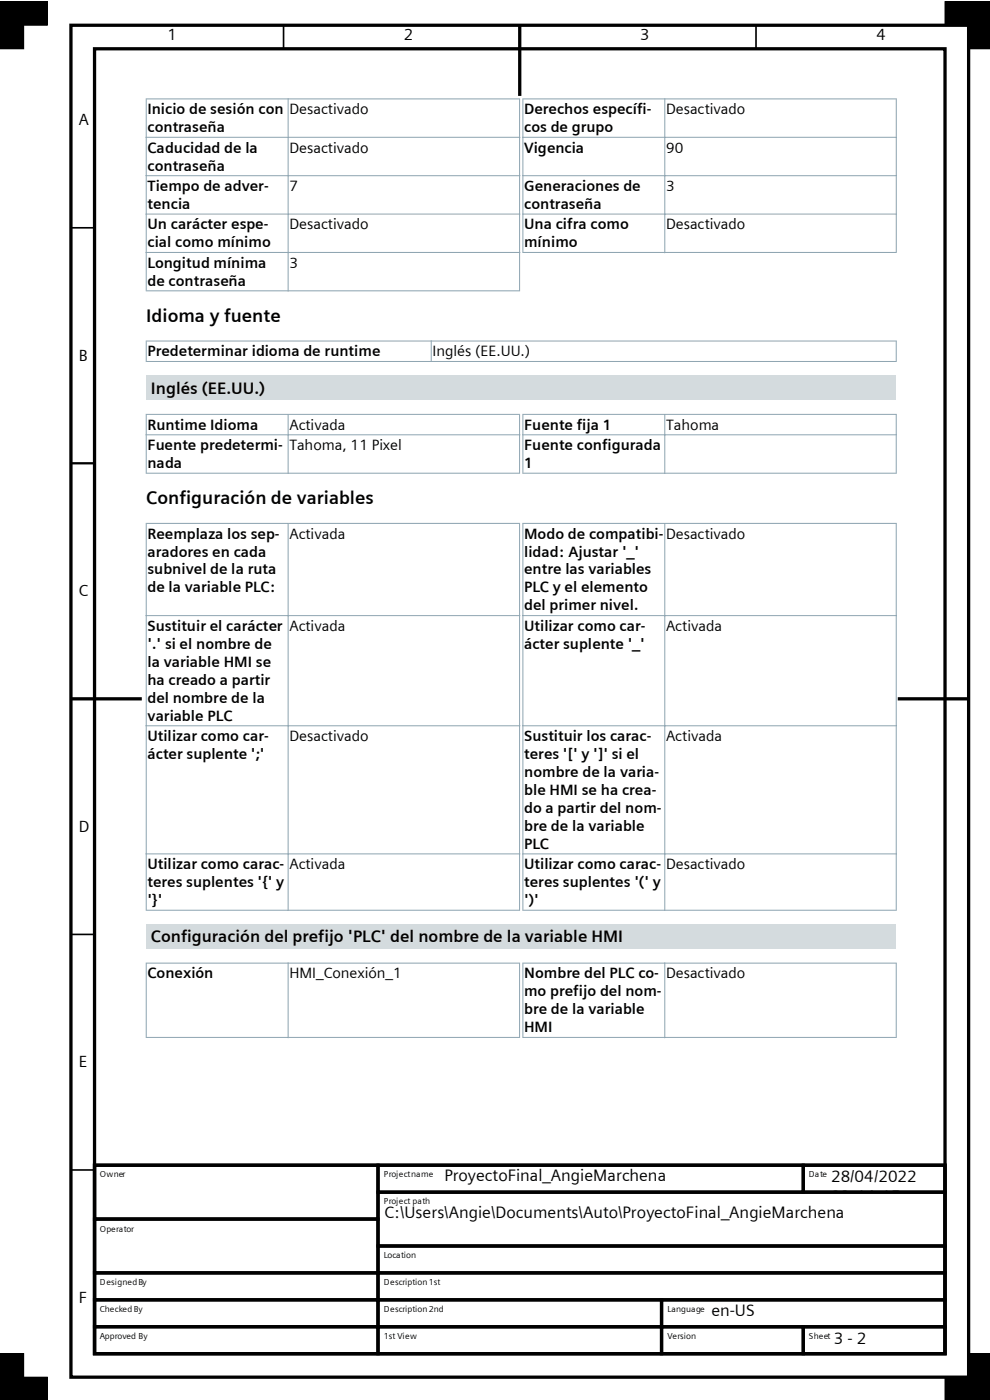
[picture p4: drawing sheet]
<svg xmlns="http://www.w3.org/2000/svg" width="210mm" height="297mm" viewBox="0 0 210 297" stroke-linecap="round" stroke-linejoin="round" font-family="sans-serif">
<defs><g id="words">
<g font-size="3.9">
<text x="31" y="68.3">Idioma y fuente</text>
<text x="31" y="107">Configuración de variables</text>
</g>
<g font-size="3.5">
<text x="32" y="83.5">Inglés (EE.UU.)</text>
<text x="32" y="199.9">Configuración del prefijo 'PLC' del nombre de la variable HMI</text>
<text x="94.3" y="250.5">ProyectoFinal_AngieMarchena</text>
<text x="176.3" y="250.8">28/04/2022</text>
<text x="176.3" y="255">23:14:15</text>
<text x="81.5" y="258.4">C:\Users\Angie\Documents\Auto\ProyectoFinal_AngieMarchena</text>
<text x="150.9" y="279.1">en-US</text>
<text x="176.9" y="285.2">3 - 2</text>
</g>
<g font-size="3.4">
<text x="35.6" y="8.6">1</text>
<text x="85.7" y="8.6">2</text>
<text x="135.8" y="8.6">3</text>
<text x="185.9" y="8.6">4</text>
<text x="16.7" y="26.5">A</text>
<text x="16.7" y="76.5">B</text>
<text x="16.7" y="126.5">C</text>
<text x="16.7" y="176.4">D</text>
<text x="16.7" y="226.4">E</text>
<text x="16.7" y="276.4">F</text>
</g>
<g font-size="3.2">
<text x="31.3" y="24.2">Inicio de sesión con</text>
<text x="31.3" y="28">contraseña</text>
<text x="61.4" y="24.2">Desactivado</text>
<text x="111.2" y="24.2">Derechos específi‐</text>
<text x="111.2" y="28">cos de grupo</text>
<text x="141.3" y="24.2">Desactivado</text>
<text x="31.3" y="32.4">Caducidad de la</text>
<text x="61.4" y="32.4">Desactivado</text>
<text x="111.2" y="32.4">Vigencia</text>
<text x="141.3" y="32.4">90</text>
<text x="31.3" y="36.2">contraseña</text>
<text x="31.3" y="40.5">Tiempo de adver‐</text>
<text x="61.4" y="40.5">7</text>
<text x="111.2" y="40.5">Generaciones de</text>
<text x="141.3" y="40.5">3</text>
<text x="31.3" y="44.3">tencia</text>
<text x="111.2" y="44.3">contraseña</text>
<text x="31.3" y="48.6">Un carácter espe‐</text>
<text x="31.3" y="52.5">cial como mínimo</text>
<text x="61.4" y="48.6">Desactivado</text>
<text x="111.2" y="48.6">Una cifra como</text>
<text x="111.2" y="52.5">mínimo</text>
<text x="141.3" y="48.6">Desactivado</text>
<text x="31.3" y="56.8">Longitud mínima</text>
<text x="61.4" y="56.8">3</text>
<text x="31.3" y="60.6">de contraseña</text>
<text x="31.3" y="75.6">Predeterminar idioma de runtime</text>
<text x="91.7" y="75.6">Inglés (EE.UU.)</text>
<text x="31.3" y="91.1">Runtime Idioma</text>
<text x="31.3" y="95.5">Fuente predetermi‐</text>
<text x="61.4" y="91.1">Activada</text>
<text x="61.4" y="95.5">Tahoma, 11 Pixel</text>
<text x="111.2" y="91.1">Fuente fija 1</text>
<text x="111.2" y="95.5">Fuente configurada</text>
<text x="141.3" y="91.1">Tahoma</text>
<text x="31.3" y="99.3">nada</text>
<text x="111.2" y="99.3">1</text>
<text x="31.3" y="114.3">Reemplaza los sep‐</text>
<text x="31.3" y="118.1">aradores en cada</text>
<text x="61.4" y="114.3">Activada</text>
<text x="111.2" y="114.3">Modo de compatibi‐</text>
<text x="111.2" y="118.1">lidad: Ajustar '_'</text>
<text x="141.3" y="114.3">Desactivado</text>
<text x="31.3" y="121.9">subnivel de la ruta</text>
<text x="31.3" y="125.7">de la variable PLC:</text>
<text x="111.2" y="121.9">entre las variables</text>
<text x="111.2" y="125.7">PLC y el elemento</text>
<text x="111.2" y="129.5">del primer nivel.</text>
<text x="31.3" y="133.9">Sustituir el carácter</text>
<text x="31.3" y="137.7">'.' si el nombre de</text>
<text x="61.4" y="133.9">Activada</text>
<text x="111.2" y="133.9">Utilizar como car‐</text>
<text x="111.2" y="137.7">ácter suplente '_'</text>
<text x="141.3" y="133.9">Activada</text>
<text x="31.3" y="141.5">la variable HMI se</text>
<text x="31.3" y="145.3">ha creado a partir</text>
<text x="31.3" y="149.1">del nombre de la</text>
<text x="31.3" y="152.9">variable PLC</text>
<text x="31.3" y="157.2">Utilizar como car‐</text>
<text x="31.3" y="161">ácter suplente ';'</text>
<text x="61.4" y="157.2">Desactivado</text>
<text x="111.2" y="157.2">Sustituir los carac‐</text>
<text x="111.2" y="161">teres '[' y ']' si el</text>
<text x="141.3" y="157.2">Activada</text>
<text x="111.2" y="164.8">nombre de la varia‐</text>
<text x="111.2" y="168.7">ble HMI se ha crea‐</text>
<text x="111.2" y="172.5">do a partir del nom‐</text>
<text x="111.2" y="176.2">bre de la variable</text>
<text x="31.3" y="184.4">Utilizar como carac‐</text>
<text x="61.4" y="184.4">Activada</text>
<text x="111.2" y="180">PLC</text>
<text x="111.2" y="184.4">Utilizar como carac‐</text>
<text x="141.3" y="184.4">Desactivado</text>
<text x="31.3" y="188.2">teres suplentes '{' y</text>
<text x="111.2" y="188.2">teres suplentes '(' y</text>
<text x="31.3" y="192">'}'</text>
<text x="111.2" y="192">')'</text>
<text x="31.3" y="207.6">Conexión</text>
<text x="61.4" y="207.6">HMI_Conexión_1</text>
<text x="111.2" y="207.6">Nombre del PLC co‐</text>
<text x="141.3" y="207.6">Desactivado</text>
<text x="111.2" y="211.4">mo prefijo del nom‐</text>
<text x="111.2" y="215.2">bre de la variable</text>
<text x="111.2" y="219">HMI</text>
</g>
<g font-size="1.8">
<text x="21.2" y="249.7">Owner</text>
<text x="81.4" y="249.7">Project name</text>
<text x="171.6" y="249.7">Date</text>
<text x="81.4" y="255.5">Project path</text>
<text x="21.2" y="261.3">Operator</text>
<text x="81.4" y="266.9">Location</text>
<text x="21.2" y="272.7">Designed By</text>
<text x="81.4" y="272.7">Description 1st</text>
<text x="21.2" y="278.3">Checked By</text>
<text x="81.4" y="278.3">Description 2nd</text>
<text x="141.6" y="278.3">Language</text>
<text x="21.2" y="284.1">Approved By</text>
<text x="81.4" y="284.1">1st View</text>
<text x="141.6" y="284.1">Version</text>
<text x="171.6" y="284.1">Sheet</text>
</g>
</g></defs>
<path d="M60.2 5.4v5M160.4 5.4v5M15 48.3h5.1M15 98.3h5.1M15 198.2h5.1M15 248.2h5.1" fill="none" stroke="#000" stroke-width=".35"/>
<g fill="none" stroke="#000" stroke-width=".7" stroke-linecap="butt">
<path d="M15 5.4h190.5v286.8h-190.5zM20.1 10.4h180.4v276.8h-180.4zM110.3 5.4v14.9M15 148.3h15.1M190.4 148.3h15.1M20.1 247.2h60.1v11.4h-60.1zM20.1 258.6h60.1v11.4h-60.1zM20.1 247.2h180.4v40h-180.4zM80.2 247.2h90.2v5.7h-90.2zM80.2 252.9h120.3v11.4h-120.3zM170.4 247.2h30.1v5.7h-30.1zM20.1 270h60.1v5.8h-60.1z"/>
<path d="M20.1 275.8h60.1v5.7h-60.1zM80.2 264.3h120.3v5.7h-120.3zM80.2 270h120.3v5.8h-120.3zM80.2 275.8h60.1v5.7h-60.1zM140.3 275.8h60.2v5.7h-60.2zM20.1 281.5h60.1v5.7h-60.1zM80.2 281.5h60.1v5.7h-60.1zM140.3 281.5h30.1v5.7h-30.1zM170.4 281.5h30.1v5.7h-30.1z"/>
</g>
<path d="M0 .4h10v5h-10zM0 .4h5v10h-5zM200.5 .4h5v5h-5zM205.5 .4v10h4.6M205.5 .4h.1M205.5 .4h4.6M5 296.9v-9.7h-5v9.7v-4.7h10v4.7M210.1 292.2h-9.6v4.7M210.1 287.2h-4.6v9.7" fill="none" stroke="#000" stroke-width=".21"/>
<g fill="#000">
<path d="M0 .4h10v5h-10z" fill-rule="evenodd"/>
<path d="M0 .4h5v10h-5z" fill-rule="evenodd"/>
<path d="M200.5 .4h5v5h-5z" fill-rule="evenodd"/>
<path d="M205.5 .4h4.6v10h-4.6z" fill-rule="evenodd"/>
<path d="M0 292.2h10v4.7h-10z" fill-rule="evenodd"/>
<path d="M0 287.2h5v9.7h-5z" fill-rule="evenodd"/>
<path d="M200.5 292.2h9.6v4.7h-9.6z" fill-rule="evenodd"/>
<path d="M205.5 287.2h4.6v9.7h-4.6z" fill-rule="evenodd"/>
</g>
<path d="M31 21h159.1v40.7h-159.1z" fill="#fff"/>
<g fill="none" stroke="#8ca3b0" stroke-width=".21">
<path d="M30.9 21h79.4M30.9 29.1h79.4M30.9 37.3h79.4M31 20.9v40.9M61.1 20.9v40.9M110.2 20.9v40.9M110.8 21h79.4M110.8 29.1h79.4M110.8 37.3h79.4M110.9 20.9v32.7M141 20.9v32.7M190.1 20.9v32.7"/>
<path d="M30.9 45.4h79.4M30.9 53.6h79.4M110.8 45.4h79.4M110.8 53.6h79.4M30.9 61.7h79.4"/>
</g>
<path d="M31 72.3h159.1v4.4h-159.1z" fill="#fff"/>
<path d="M30.9 72.4h159.3M30.9 76.7h159.3M31 72.3v4.5M91.5 72.3v4.5M190.1 72.3v4.5" fill="none" stroke="#8ca3b0" stroke-width=".21"/>
<path d="M31 79.7h159.1v5.2h-159.1z" fill="#d4dbde"/>
<path d="M31 87.9h159.1v12.5h-159.1z" fill="#fff"/>
<path d="M30.9 87.9h79.4M30.9 92.2h79.4M31 87.8v12.7M61.1 87.8v12.7M110.2 87.8v12.7M110.8 87.9h79.4M110.8 92.2h79.4M110.9 87.8v12.7M141 87.8v12.7M190.1 87.8v12.7M30.9 100.4h79.4M110.8 100.4h79.4" fill="none" stroke="#8ca3b0" stroke-width=".21"/>
<path d="M31 111h159.1v82.1h-159.1z" fill="#fff"/>
<g fill="none" stroke="#8ca3b0" stroke-width=".21">
<path d="M30.9 111h79.4M31 110.9v82.3M61.1 110.9v82.3M110.2 110.9v82.3M110.8 111h79.4M110.9 110.9v82.3M141 110.9v82.3M190.1 110.9v82.3M30.9 130.6h79.4M110.8 130.6h79.4M30.9 154h79.4M110.8 154h79.4"/>
<path d="M30.9 181.2h79.4M30.9 193.1h79.4M110.8 181.2h79.4M110.8 193.1h79.4"/>
</g>
<path d="M31 196.1h159.1v5.2h-159.1z" fill="#d4dbde"/>
<path d="M31 204.3h159.1v15.8h-159.1z" fill="#fff"/>
<path d="M30.9 204.3h79.4M31 204.2v16M61.1 204.2v16M110.2 204.2v16M110.8 204.3h79.4M110.9 204.2v16M141 204.2v16M190.1 204.2v16M30.9 220.1h79.4M110.8 220.1h79.4" fill="none" stroke="#8ca3b0" stroke-width=".21"/>
<use href="#words"/>
</svg>
